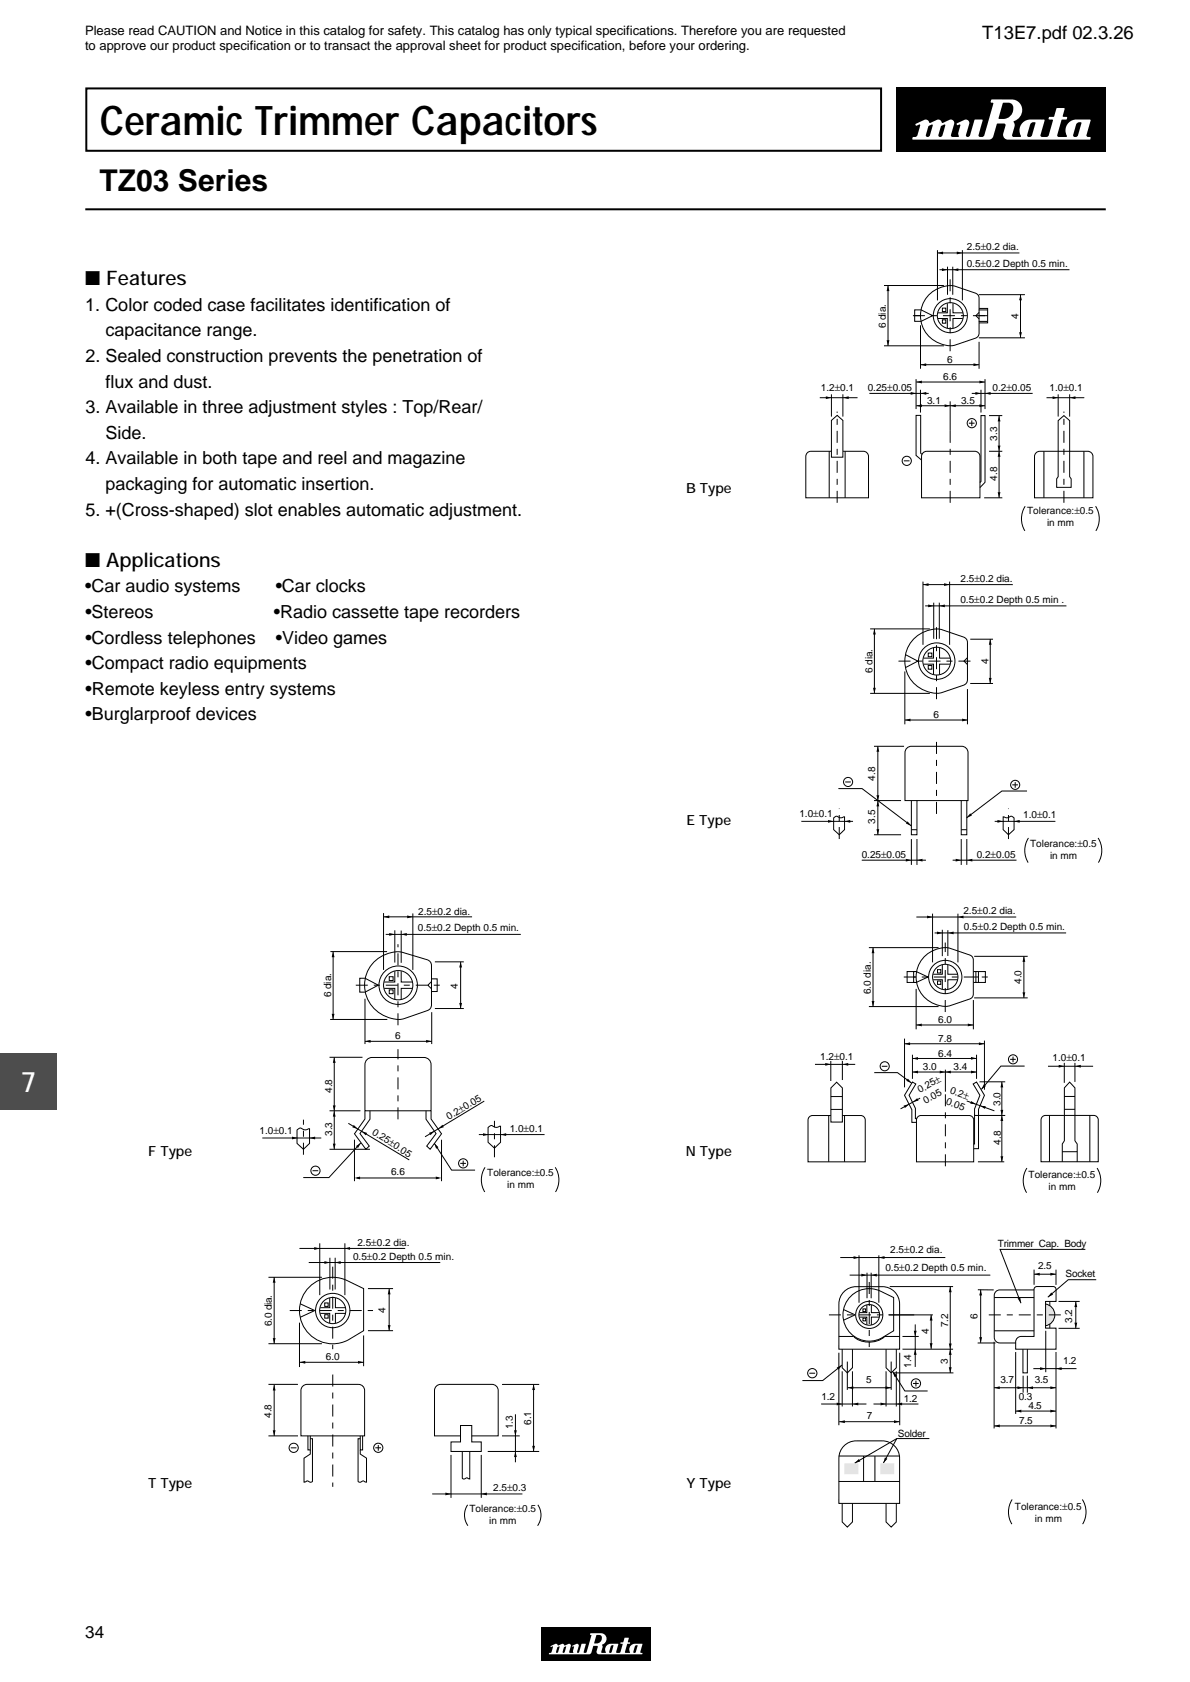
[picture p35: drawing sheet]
<svg xmlns="http://www.w3.org/2000/svg" width="210mm" height="297mm" viewBox="0 0 210 297" stroke-linecap="round" stroke-linejoin="round" font-family="sans-serif">
<defs><g id="words">
<text font-size="7.2" x="17.6" y="23.8">Ceramic Trimmer Capacitors</text>
<text font-size="5.3" x="17.6" y="33.7">TZ03 Series</text>
<text font-size="5" fill="#fff" x="3.7" y="192.6">7</text>
<g font-size="3.5">
<text x="15" y="50.3">■ Features</text>
<text x="15" y="100">■ Applications</text>
</g>
<g font-size="3.2">
<text x="173.3" y="6.8">T13E7.pdf 02.3.26</text>
<text x="15" y="54.8">1. Color coded case facilitates identification of</text>
<text x="18.6" y="59.3">capacitance range.</text>
<text x="15.1" y="63.9">2. Sealed construction prevents the penetration of</text>
<text x="18.6" y="68.4">flux and dust.</text>
<text x="15.1" y="72.9">3. Available in three adjustment styles : Top/Rear/</text>
<text x="18.6" y="77.4">Side.</text>
<text x="15.1" y="81.9">4. Available in both tape and reel and magazine</text>
<text x="18.6" y="86.4">packaging for automatic insertion.</text>
<text x="15.1" y="91">5. +(Cross-shaped) slot enables automatic adjustment.</text>
<text x="15" y="104.5">•Car audio systems</text>
<text x="48.6" y="104.5">•Car clocks</text>
<text x="15.1" y="109">•Stereos</text>
<text x="15.1" y="113.5">•Cordless telephones</text>
<text x="48.3" y="109">•Radio cassette tape recorders</text>
<text x="48.6" y="113.5">•Video games</text>
<text x="15.1" y="118">•Compact radio equipments</text>
<text x="15.1" y="122.6">•Remote keyless entry systems</text>
<text x="15.1" y="127.1">•Burglarproof devices</text>
</g>
<text font-size="3" x="15" y="288.9">34</text>
<g font-size="2.5">
<text x="121" y="86.9">B Type</text>
<text x="121.1" y="145.5">E Type</text>
<text x="26.1" y="204">F Type</text>
<text x="121" y="204">N Type</text>
<text x="26.1" y="262.6">T Type</text>
<text x="121.1" y="262.5">Y Type</text>
</g>
<g font-size="2.3">
<text x="15" y="6.1">Please read CAUTION and Notice in this catalog for safety. This catalog has only typical specifications. Therefore you are requested</text>
<text x="15" y="8.8">to approve our product specification or to transact the approval sheet for product specification, before your ordering.</text>
</g>
<g font-size="1.8">
<text x="170.5" y="47">0.5±0.2 Depth 0.5 min.</text>
<text x="170.5" y="44.2">2.5±0.2 dia.</text>
<text x="156.3" y="57.9" transform="rotate(-90 156.3 57.9)">6 dia.</text>
<text x="179.6" y="56.3" transform="rotate(-90 179.6 56.3)">4</text>
<text x="167.1" y="64">6</text>
<text x="144.8" y="69">1.2±0.1</text>
<text x="153.1" y="69">0.25±0.05</text>
<text x="163.5" y="71.2">3.1</text>
<text x="166.4" y="67">6.6</text>
<text x="169.5" y="71.2">3.5</text>
<text x="175.1" y="69">0.2±0.05</text>
<text x="185.1" y="69">1.0±0.1</text>
<text x="175.9" y="77.7" transform="rotate(-90 175.9 77.7)">3.3</text>
<text x="175.9" y="84.8" transform="rotate(-90 175.9 84.8)">4.8</text>
<text x="181.2" y="90.7">Tolerance:±0.5</text>
<text x="184.7" y="92.8">in mm</text>
<text x="169.4" y="106.3">0.5±0.2 Depth 0.5 min .</text>
<text x="169.4" y="102.7">2.5±0.2 dia.</text>
<text x="153.9" y="118.8" transform="rotate(-90 153.9 118.8)">6 dia.</text>
<text x="174.4" y="117.1" transform="rotate(-90 174.4 117.1)">4</text>
<text x="164.6" y="126.6">6</text>
<text x="154.4" y="137.7" transform="rotate(-90 154.4 137.7)">4.8</text>
<text x="141" y="144.1">1.0±0.1</text>
<text x="154.4" y="145.3" transform="rotate(-90 154.4 145.3)">3.5</text>
<text x="180.5" y="144.3">1.0±0.1</text>
<text x="181.7" y="149.4">Tolerance:±0.5</text>
<text x="152" y="151.3">0.25±0.05</text>
<text x="172.3" y="151.3">0.2±0.05</text>
<text x="185.2" y="151.5">in mm</text>
<text x="73.8" y="161.4">2.5±0.2 dia.</text>
<text x="169.9" y="161.3">2.5±0.2 dia.</text>
<text x="73.7" y="164.3">0.5±0.2 Depth 0.5 min.</text>
<text x="170" y="164">0.5±0.2 Depth 0.5 min.</text>
<text x="180.2" y="173.6" transform="rotate(-90 180.2 173.6)">4.0</text>
<text x="58.4" y="175.9" transform="rotate(-90 58.4 175.9)">6 dia.</text>
<text x="80.8" y="174.4" transform="rotate(-90 80.8 174.4)">4</text>
<text x="153.6" y="175.4" transform="rotate(-90 153.6 175.4)">6.0 dia.</text>
<text x="69.7" y="183.3">6</text>
<text x="165.5" y="183.7">7.8</text>
<text x="165.5" y="180.4">6.0</text>
<text x="144.7" y="186.9">1.2±0.1</text>
<text x="162.8" y="188.8">3.0</text>
<text x="165.5" y="186.5">6.4</text>
<text x="168.2" y="188.8">3.4</text>
<text x="185.7" y="187.2">1.0±0.1</text>
<text x="58.6" y="192.8" transform="rotate(-90 58.6 192.8)">4.8</text>
<text x="79.2" y="197.6" transform="rotate(-31 79.2 197.6)">0.2±0.05</text>
<text x="162.2" y="192.8" transform="rotate(-29 162.2 192.8)">0.25±</text>
<text x="163.3" y="194.7" transform="rotate(-29 163.3 194.7)">0.05</text>
<text x="166.8" y="194.8" transform="rotate(19 166.8 194.8)">0.05</text>
<text x="167.5" y="192.8" transform="rotate(19 167.5 192.8)">0.2±</text>
<text x="176.5" y="195.1" transform="rotate(-90 176.5 195.1)">3.0</text>
<text x="45.8" y="200.1">1.0±0.1</text>
<text x="58.6" y="200.4" transform="rotate(-90 58.6 200.4)">3.3</text>
<text x="65.5" y="200" transform="rotate(32 65.5 200)">0.25±0.05</text>
<text x="89.9" y="199.7">1.0±0.1</text>
<text x="176.5" y="201.9" transform="rotate(-90 176.5 201.9)">4.8</text>
<text x="69" y="207.3">6.6</text>
<text x="85.9" y="207.4">Tolerance:±0.5</text>
<text x="89.5" y="209.5">in mm</text>
<text x="181.4" y="207.7">Tolerance:±0.5</text>
<text x="184.9" y="209.9">in mm</text>
<text x="63" y="219.8">2.5±0.2 dia.</text>
<text x="157" y="221">2.5±0.2 dia.</text>
<text x="176" y="219.9">Trimmer Cap. Body</text>
<text x="62.3" y="222.3">0.5±0.2 Depth 0.5 min.</text>
<text x="156.2" y="224.2">0.5±0.2 Depth 0.5 min.</text>
<text x="183.1" y="223.9">2.5</text>
<text x="188" y="225.3">Socket</text>
<text x="48" y="233.9" transform="rotate(-90 48 233.9)">6.0 dia.</text>
<text x="68" y="231.6" transform="rotate(-90 68 231.6)">4</text>
<text x="172.4" y="232.6" transform="rotate(-90 172.4 232.6)">6</text>
<text x="189.1" y="233.3" transform="rotate(-90 189.1 233.3)">3.2</text>
<text x="57.5" y="240">6.0</text>
<text x="163.8" y="235.3" transform="rotate(-90 163.8 235.3)">4</text>
<text x="167.3" y="234.1" transform="rotate(-90 167.3 234.1)">7.2</text>
<text x="152.8" y="244">5</text>
<text x="160.7" y="241.2" transform="rotate(-90 160.7 241.2)">1.4</text>
<text x="167.2" y="240.6" transform="rotate(-90 167.2 240.6)">3</text>
<text x="176.5" y="243.9">3.7</text>
<text x="182.5" y="243.9">3.5</text>
<text x="187.5" y="240.7">1.2</text>
<text x="47.9" y="250.1" transform="rotate(-90 47.9 250.1)">4.8</text>
<text x="93.7" y="251.3" transform="rotate(-90 93.7 251.3)">6.1</text>
<text x="144.9" y="247">1.2</text>
<text x="152.9" y="250.3">7</text>
<text x="159.4" y="247.2">1.2</text>
<text x="179.7" y="247">0.3</text>
<text x="179.8" y="251.2">7.5</text>
<text x="181.4" y="248.6">4.5</text>
<text x="90.5" y="252.1" transform="rotate(-90 90.5 252.1)">1.3</text>
<text x="158.4" y="253.4">Solder</text>
<text x="87" y="263">2.5±0.3</text>
<text x="82.8" y="266.8">Tolerance:±0.5</text>
<text x="86.3" y="268.9">in mm</text>
<text x="179" y="266.4">Tolerance:±0.5</text>
<text x="182.5" y="268.5">in mm</text>
</g>
</g></defs>
<path d="M95.4 287h19.3v5.9h-19.3z" fill="#000"/>
<path d="M97.1 290.4l.8-.4a.42 .42 0 0 1 .6 .3v.1l-.2 .2-.2 .9 .4-.1 .2-.9-.2-.1v-.2l.7-.3 .4 .3h.1v.2l-.2 .2-.3 .8 .2 .2 .2-.2 .3-.9-.2-.1v-.2l.7-.3 .3 .4-.3 1.2 .7 .1 .2-1.1h-.3l-.1-.2 .8-.3h.2l.2 .3-.3 1.1 .1 .2 .3-.2 .4-1.4 .7-.1v.1l-.4 1.4 .4 .2 .2-.2 .8-2.9-.2-.1v-.3h1.9a1.05 1.05 0 0 1 1 .9 1.05 1.05 0 0 1-.8 1.2l.1 .3-.2 1h.8a1.12 1.12 0 0 1 .8-1.6l1.4 .1-.2 .7-.8-.1v-.4l-.3 .1-.3 1.2h.3l.3-.9 .8 .1-.2 .7 .1 .2h.4l.2-.2 .4-1.4-.4-.1 .1-.2h.4l.3-.8h.7l-.2 .7 .4 .1v.1l-.5 .2-.4 1.4 .2 .2 .7-.1a1.12 1.12 0 0 1 .9-1.6l1.3 .1-.1 .5h-.8v-.3l-.4 .1-.3 1.2h.4l.3-1h.8l-.3 .9 .4 .2v.2h-7.4a.48 .48 0 0 1-.7-.6l.3-.7-.2-.2h-.3v-.4h.2a.93 .93 0 0 0 1-.9 .47 .47 0 0 0-.5-.6h-.5l-.4 1.4 .2 .1v.4l-.4 .1-.3 1.1-.2 .3h-7.2v-.2l.4-.2 .3-.9h-.4z" fill="#fff"/>
<path d="M-.1 185.8h10.1v10h-10.1z" fill="#4d4d4d"/>
<path d="M15.2 15.6h140.2v11h-140.2zM15 36.9h180" fill="none" stroke="#000" stroke-width=".35"/>
<path d="M158.2 15.4h36.8v11.4h-36.8z" fill="#000"/>
<path d="M180.1 24h.1" fill="none" stroke="#000" stroke-width=".18"/>
<path d="M161.5 21.9l1.7-.8a.92 .92 0 0 1 .8 .6l.2-.1v.4l-.4 .3-.5 1.6a.38 .38 0 0 0 .4 .3 .38 .38 0 0 0 .4-.4l.4-1.7-.1-.1h-.2v-.4l1-.5a.65 .65 0 0 1 1 .6l.3-.1-.1 .4-.4 .3-.5 1.5a.4 .4 0 0 0 .5 .4 .4 .4 0 0 0 .3-.5l.4-1.6-.1-.1h-.2l.1-.4 1.1-.5a.6 .6 0 0 1 .7 .8l-.5 2.1 .2 .2h1l.2-.2-.2-.6 .4-1.3-.1-.2-.5 .2v-.3l1.4-.7a.6 .6 0 0 1 .8 .7l-.6 2v.2l.3 .2 .2-.1 .2-.2 .8-2.8h1.4l-.7 2.8a.59 .59 0 0 0 .6 .3 .59 .59 0 0 0 .5-.6l1.5-5.3-.4-.2 .1-.5 3.6-.1a1.96 1.96 0 0 1 1.8 1.8 1.96 1.96 0 0 1-1.5 2.1l.2 .8-.4 1.8 .2 .2h1.2l.1-.2a1.93 1.93 0 0 1 1.6-2.9h2.4l.2 .1-.4 1.3-1.4-.1 .2-.7-.2-.1h-.5l-.2 .2-.6 2a.43 .43 0 0 0 .4 .5 .43 .43 0 0 0 .4-.4l.5-1.5 1.4 .1-.3 1.5 .2 .2 1-.1a6 6 0 0 0 .9-2.6v-.4l-.7-.1v-.3l.9-.1 .5-1.5h1.4l-.4 1.4 .2 .1 .6 .1v.2l-.2 .2h-.7l-.8 2.8 .3 .3h1.3l.1-.2a1.95 1.95 0 0 1 1.7-2.9h2.3l.2 .1-.3 1h-1.5l.2-.5-.2-.1a.68 .68 0 0 0-.8 .4l-.5 1.8a.45 .45 0 0 0 .4 .4 .45 .45 0 0 0 .5-.3l.4-1.7h1.5l-.5 1.7 .2 .2 .6 .1-.1 .3-.1 .1h-14.4a.85 .85 0 0 1-.8-1.1l.4-1.4-.2-.3h-.7l.1-.8h.4a1.75 1.75 0 0 0 1.5-2.6 1.93 1.93 0 0 0-1.6-.3l-.8 2.7 .2 .2h.3l-.1 .8-.7 .1-.6 2.1a.83 .83 0 0 1-.8 .6h-13.4v-.4h.4a.49 .49 0 0 0 .5-.5l.4-1.6-.1-.1-.6 .2z" fill="#fff"/>
<g fill="none" stroke="#000" stroke-width=".18" stroke-dasharray="2.1 1.1 1.1 1.1" stroke-linecap="butt">
<path d="M161 55.7h13.5M167.6 62v-12.7M147.7 88.7v-16.1M167.6 88.7v-12.7M187.7 88.7v-16.1M158.5 116.6h12.8M165.2 123.3v-13.5M148 148v-5.4M165.2 143.6v-13.6M177.9 148v-5.4M62.8 173.8h15M159.4 172.3h14.9"/>
<path d="M166.7 178.5v-12.2M70.2 180.8v-14.3M70.2 197.4v-12.3M53.5 203.7v-6.2M87.2 204.1v-6.4M166.8 205.7v-13.1M51.1 231.2h14.7M58.7 223.4v14.6M58.7 242.4v19.9"/>
</g>
<g fill="none" stroke="#000" stroke-width=".18">
<path d="M155.9 50.4h10.6M156.6 50.4v10.6M161.3 55.7h1.1M161.3 54.7h1.2l2 1-2 1h-1.2zM162.4 57.4v7.6M163.8 52.1a5.1 5.1 0 0 1 4.8-1.6l3.5 1.2a.91 .91 0 0 1 .6 .9v6.1a.91 .91 0 0 1-.6 1l-3.5 1.1a5.3 5.3 0 0 1-5.6-2.6 5.3 5.3 0 0 1 .8-6.1zM165.4 44.1v8.9M165.4 44.6h14.4M165.4 56.2h1.7v1.7M165.7 47.6h22.9M166.2 54.3h.6v.7h-.6zM166.2 56.4h.6v.6h-.6z"/>
<path d="M167.1 53.5v1.7h-1.7M167.1 47v5M168.1 47v5M168.1 53.5v1.7h1.8M169.8 44.1v8.9M169.8 56.2h-1.7v1.7M172.7 56.7h1.5M172.7 54.7h1.5M172.7 52h8.1M172.7 59.6h8.1M172.7 55.1l-.6 .6 .6 .5M172.7 54.4h1.5v2.6h-1.5"/>
<path d="M172.7 55.7h1.5M180 52v7.6M144.6 70.2h6.7M146.3 79.6v8.2M146.7 74.2l1-.9 1 .9v6.4h-2zM146.7 69.6v3.9M146.7 79.6h-3.7a.9 .9 0 0 0-.9 .9v7.3h11.1v-7.3a.9 .9 0 0 0-.9-.9h-3.6M148.7 69.6v3.9M149.1 79.6v8.2M153.3 69.4h10.5M155.9 61h10.6M161.6 66.9v5.3"/>
<path d="M161.6 67.4h12.1M161.6 71.6h12.1M162.4 68.8v4M162.4 64.3h10.3M162.8 79.9l.7-.3h8.4a.92 .92 0 0 1 1 .9v7.3h-10.3v-7.3zM167.6 70.8v5.2M170.9 74.6h1M171.4 69.4h10.7M171.4 74.2v1M172.7 60.3v4.7M173 68.8v4M173.7 66.9v5.3"/>
<path d="M174.5 73.3h2.3M174.5 79.6h2.3M176.2 73.3v14.5M182.8 79.9l.6-.3h8.5a.92 .92 0 0 1 .9 .9v7.3h-10.3v-7.3zM184.1 79.6v8.2M184.6 70.2h6.7M186.6 74.2l1.1-.9 1 .9v9.9l.2 .4v1.5h-2.5v-1.5l.2-.4zM186.6 69.6v3.9M188.7 69.6v3.9M191.2 79.6v8.2M159.4 81.3h1M162.6 80.1l-.2-.2v-6.6h-.8v7l.9 .8"/>
<path d="M172.9 85.1l.1-.2v-11.6h.7v11.8l-.8 .9M173.6 87.8h3.2M180.8 89.3a4.1 4.1 0 0 0 0 4.3M193.2 89.3a4.1 4.1 0 0 1 .1 4.3M153.5 110.9h10.5M154.2 110.9v11.4M159.6 118.4v9.4M159.7 115.5l2.2 1.1-2.2 1.2M161.1 112.8a5.5 5.5 0 0 1 5.2-1.7l3.7 1.3a.97 .97 0 0 1 .6 1v6.5a.97 .97 0 0 1-.6 1l-3.7 1.2a5.6 5.6 0 0 1-6-2.8 5.6 5.6 0 0 1 .8-6.5zM162.8 102.6v11.1M162.8 103.1h15.8M162.9 117.1h1.8v1.9"/>
<path d="M163.2 106.9h24.9M163.7 115.2h.7v.6h-.7zM163.7 117.4h.7v.6h-.7zM164.7 114.3v1.8h-1.8M164.7 106.3v6.4M165.7 106.3v6.4M165.7 114.3v1.8h1.9M167.5 102.6v11.1M167.6 117.1h-1.9v1.9M170.6 116l-.6 .6 .6 .6M171.1 112.8h4.1M174.7 112.8v7.8"/>
<path d="M147.9 139.1h4.2l8.6 6.6M149.1 137.9h1M153.5 122.3h10.5M154.2 131.6h5.3M154.8 131.6v15.6M159.6 127h11.1M159.8 132.1l.6-.4 .4-.1h8.8a1.13 1.13 0 0 1 1.2 1.2v8.4h-11.2v-8.4zM170.6 121.5v6.3M171.1 120.6h4.1M178.6 138.4h1M179.1 138v1M181.2 139.5h-4.5l-6.2 4.8"/>
<path d="M141.3 144.9h9.2M147 144.3a.65 .65 0 0 1 1.1-.1l.9-.1v2.2l-1 .9-1-.9zM152 151.7h11.3M154.2 141.2h4.7M154.2 147.2h4.7M160.8 141.3v5.9h.9v-5.9M160.8 148v4.6M160.8 146.4h.9M161.7 148v4.6M168 151.7h11.3M169.5 141.3v5.9h1v-5.9M169.5 148v4.6"/>
<path d="M169.5 146.4h1M170.5 148v4.6M175.5 144.9h10.7M176.9 144.1a1.11 1.11 0 0 0 1.3-.1h.3l.4 .3v2l-1 .9-1-.9zM181.4 147.8a4.1 4.1 0 0 0 0 4.4M193.7 147.8a4.1 4.1 0 0 1 0 4.4M58.2 179.8h10.1M58.3 167.9h10M58.8 167.9v11.9M64.4 176.2v8M64.4 172.6l2.3 1.2-2.3 1.2M64.4 172.6h-.9v2.4h.9"/>
<path d="M65.9 169.7a5.6 5.6 0 0 1 5.4-1.6l4.1 1.2a1.02 1.02 0 0 1 .7 1v6.9a1.02 1.02 0 0 1-.7 1.1l-4 1.3a5.8 5.8 0 0 1-6.5-3.2 5.9 5.9 0 0 1 1-6.7zM67.7 161.1v10M67.7 161.7h15.6M67.8 174.3h1.8v1.9M68 164.8h23.9M68.7 172.3h.6v.7h-.6zM68.7 174.6h.6v.7h-.6zM69.6 171.3v1.9h-1.8M69.6 164.1v5.7M70.8 171.3v1.9h1.9M70.8 164.1v5.7M72.7 174.3h-1.9v2"/>
<path d="M72.8 161.1v10M76.1 173.1l-.6 .7 .6 .6M76.1 172.7h1v2.2h-1M76.1 178.5v5.7M76.7 169.7h5.1M76.7 177.9h5.1M81.3 169.7v8.2M153.3 167.2h12.3M153.3 177.5h12.3M154 167.2v10.3M160 171.4h1.7h-.5v1.9h.5h-1.7zM161.2 172.3h.4"/>
<path d="M161.6 174.4v7.2M161.6 161.8h17.7M161.7 171.4l2 .9-2 .9M163 168.8a5 5 0 0 1 4.7-1.5l3.4 1.2a.89 .89 0 0 1 .6 .9v5.9a.89 .89 0 0 1-.6 .9l-3.4 1.2a5.1 5.1 0 0 1-5.5-2.6 5.1 5.1 0 0 1 .8-6zM164.5 161.2v8.6M164.6 172.8h1.6v1.7M164.9 164.6h23.2M165.4 171h.6v.6h-.6zM165.4 173h.6v.6h-.6zM166.2 164v4.7M166.2 170.2v1.6h-1.6M167.2 170.2v1.6h1.7"/>
<path d="M167.2 164.1v4.5M168.9 172.8h-1.7v1.7M169 161.2v8.6M171.7 176.4v5.2M171.7 171.4h2.1v1.9h-2.1M171.8 168.7h9.5M171.8 176h9.5M172.1 171.4v1.9M172.1 172.3h.5M172.6 171.4v1.9M180.6 168.7v7.3M52.4 199.3a.75 .75 0 0 1 1.2 0l1-.2v2.6l-1.1 1-1.1-1z"/>
<path d="M58.1 186.5h5.8M58.1 195.9h5.5M59 186.5v16.2M61.4 198.1l10.8 6.5M64.4 195.9v1.5l-1.9 2.6 2 2.7 .6-.5-1.6-2.3 1.8-2.5v-1.5M64.4 183.7h11.7M64.6 187l.6-.4 .4-.1h9.2a1.25 1.25 0 0 1 1.2 1.3v8.1h-11.6v-8.1zM75.1 195.9v1.5l1.8 2.5-1.6 2.3 .6 .5 2-2.7-1.9-2.6v-1.5M85.4 194.2l-10.4 6.3M86.1 198.9a.75 .75 0 0 1 1.2-.1l1-.1v2.8l-1.1 1-1.1-1zM143.8 187.7h7.1M146.2 196.8v8.1"/>
<path d="M146.5 187.1v3.6M146.6 196.8h-3.3a.79 .79 0 0 0-.8 .8v7.3h10.1v-7.3a.79 .79 0 0 0-.8-.8h-3.2M146.6 195.7h2M146.6 193.4h2M147.6 190.9l1 1v6h-2v-6zM148.6 187.1v3.4M149 196.8v8.1M154.2 189.2h4.1l2.5 1.8M155.5 188.1h1M159.5 183.2v8.6M159.5 184.1h14.1M160.9 186v4.3"/>
<path d="M160.9 186.7h11.4M160.9 189.1h11.4M161.6 180.8h10.1M161.7 197.3h-.2v-1.8l-1.1-2.3 1.1-2-.6-.3-1.4 2.3 1.3 2.5v2.3h.8M161.9 197l.5-.2h8.6a.79 .79 0 0 1 .7 .8v7.3h-10v-7.3zM162.3 193.7l-3.5 1.9M166.8 188.7v3.9M170.5 194.2l4.9 1.7M171.9 196.8h5.4M172.3 186v4.3M172.8 190.8h4.5M173.6 183.6v8.6"/>
<path d="M176.7 190.8v14.1M178.2 186.9h1M178.7 186.4v1M180.7 188h-4.1l-3.5 4.2M183.9 197l.5-.3h8.5a.79 .79 0 0 1 .8 .8v7.4h-10.1v-7.4zM184.9 188.1h7.9M185.1 196.8v8.1M187.7 187.5v3.5M187.7 193.4h1.9M187.7 195.7h1.9M189.6 187.5v3.3M192.2 196.8v8.1"/>
<path d="M46.3 200.7h10.4M55.1 206.5h1M56.4 219.3v9.1M58.1 202.7h7.2M60.8 219.3v9.1M62.5 201v7.3M62.9 207.8h14.5M63.6 201.6l-5.6 6.1h-4.5M76.6 201.7l3.1 4.7h4.1M77.9 201v7.3M81.2 205.2h1M81.7 204.7v1"/>
<path d="M84.5 200.1h11.6M85.6 205.9a4.1 4.1 0 0 0-.1 4.3M97.9 205.9a4.1 4.1 0 0 1 .1 4.3M171.8 201.8h.1v-6.2l.9-2.4-1.1-2 .6-.3 1.3 2.3-1 2.5v6.9h-.8M172.5 204.9h4.6M181.1 206a4.1 4.1 0 0 0 0 4.4M187.4 204.9v-3.1l.3-.6v-9.3l1-1 .9 1v9.3l.4 .6v3.1M187.4 203.1h2.6M193.5 206a4.1 4.1 0 0 1 .1 4.4M47.3 225.3h9.5M47.3 237h9.5M48.4 225.3v11.7"/>
<path d="M52.8 220.2h18.7M52.8 233.3v7.8M53 230l2.5 1.2-2.5 1.1M54.5 222.7h23.2M54.5 227a5.9 5.9 0 0 1 6.9-1l2.7 1.3v7.4l-2.7 1.7a5.9 5.9 0 0 1-7.4-1.8 5.9 5.9 0 0 1 .5-7.6zM56.5 231.7h1.7v1.7M57.3 229.8h.6v.6h-.6zM57.3 231.9h.6v.6h-.6zM58.2 229v1.7h-1.7M58.2 221.9v5.5M59.1 221.9v5.5M59.2 229v1.7h1.7"/>
<path d="M60.9 231.7h-1.7v1.7M64.1 235.6v5.4M64.9 227.3h4.4M64.9 234.7h4.4M68.6 227.3v7.4M47.3 244.2h5.3M47.3 253.3h5.3M48.4 244.3v9M51.3 255.4h1M52.9 240.3h11.2M53.3 244.6l.5-.4h.4h9a1.08 1.08 0 0 1 1.1 1.1v8h-11.2v-8zM54.3 253.3v2.5h.4v-2.5"/>
<path d="M54.7 253.8h.4v7.5a.55 .55 0 0 1-.9-.1l-.6 .2v-4.2l1.1-.7v-.7M63.5 253.3v2.5h.5v-2.5M63.5 253.8h-.3v7.5a.55 .55 0 0 0 .8-.1l.6 .2v-4.2l-1.1-.7v-.7M66.2 255.4h1M66.7 254.9v1M79.6 256.6v7.6M81.2 251.4h2v2.9h1.7v1.7h-5.3v-1.7h1.6zM81.2 253.3h-4.6v-8a1.08 1.08 0 0 1 1.1-1.1h9.1a1.08 1.08 0 0 1 1.1 1.1v8h-4.7M81.5 256.1v4.6a.48 .48 0 0 0 .8 0l.6 .2v-4.8M84.9 256.6v7.6M86 256h9.1M88.6 244.2h6.5"/>
<path d="M88.6 253.3h3.1M90.9 249.5v8.4M94.1 244.2v11.8M76.2 263.5h15.9M82.5 265.4a3.2 3.2 0 0 0 0 3.7M94.9 265.4a3.2 3.2 0 0 1-.1 3.7"/>
<circle cx="167.6" cy="55.7" r="2.29"/>
<circle cx="167.6" cy="55.7" r="3"/>
<circle cx="171.4" cy="74.6" r=".81"/>
<circle cx="159.9" cy="81.3" r=".81"/>
<circle cx="165.2" cy="116.6" r="3.2"/>
<circle cx="165.2" cy="116.6" r="2.45"/>
<circle cx="149.6" cy="137.9" r=".8"/>
<circle cx="179.1" cy="138.4" r=".8"/>
<circle cx="70.2" cy="173.8" r="2.58"/>
<circle cx="70.2" cy="173.8" r="3.4"/>
<circle cx="166.7" cy="172.3" r="2.24"/>
<circle cx="166.7" cy="172.3" r="2.94"/>
<circle cx="156.1" cy="188.1" r=".8"/>
<circle cx="178.7" cy="186.9" r=".8"/>
<circle cx="55.6" cy="206.5" r=".81"/>
<circle cx="81.7" cy="205.2" r=".81"/>
<circle cx="58.7" cy="231.2" r="2.31"/>
<circle cx="58.7" cy="231.2" r="3"/>
<circle cx="51.8" cy="255.4" r=".81"/>
<circle cx="66.7" cy="255.4" r=".81"/>
</g>
<g fill="#000">
<path d="M156.6 50.4l.3 .9h-.5zM166.1 47.3l1 .3-1 .2zM165.4 44.6l.9-.2v.5zM168.8 44.4l1 .2-1 .3zM168.1 47.6l.9-.3v.5zM179.8 58.6h.5l-.3 1zM180 52l.3 1h-.5zM145.7 69.9l1 .3-1 .2zM148.7 70.2l1-.3v.5zM156.4 60h.5l-.3 1zM160.6 69.1l1 .3-1 .2zM161.6 67.4l1-.3v.5z"/>
<path d="M161.6 71.6l1-.3v.5zM162.4 64.3l1-.2v.5zM162.4 69.4l1-.3v.5zM166.6 71.3l1 .3-1 .2zM167.6 71.6l1-.3v.5zM171.7 64.1l1 .2-1 .3zM172 69.1l1 .3-1 .2zM172.8 67.1l.9 .3-.9 .2zM172.8 71.3l.9 .3-.9 .2zM173.7 69.4l1-.3v.5zM176 78.6h.5l-.3 1zM176.2 73.3l.3 1h-.5z"/>
<path d="M185.7 69.9l1 .3-1 .2zM188.7 70.2l1-.3v.5zM176 86.8h.5l-.3 1zM176.2 79.6l.3 1h-.5zM154.2 110.9l.3 1h-.5zM163.7 106.6l1 .3-1 .2zM162.8 103.1l1-.2v.5zM166.5 102.9l1 .2-1 .3zM165.7 106.9l1-.3v.5zM174.4 119.6h.5l-.2 1zM174.7 112.8l.2 .9h-.5zM154 121.3h.5l-.3 1z"/>
<path d="M154.8 131.6l.3 1h-.5zM159.6 127l1-.2v.4zM169.7 126.8l1 .2-1 .2zM146.1 144.6l.9 .3-.9 .2zM149 144.9l1-.3v.5zM154.6 146.3h.5l-.3 .9zM154.6 140.3h.5l-.3 1zM154.8 141.3l.3 .9h-.5zM159.8 151.5l1 .2-1 .3zM160.1 144.9l.6 .8-.9-.4zM161.7 151.7l1-.2v.5zM168.6 151.5l.9 .2-.9 .3z"/>
<path d="M171.1 143.5l.3 .4-.9 .4zM170.5 151.7l1-.2v.5zM175.9 144.6l1 .3-1 .2zM178.9 144.9l1-.3v.5zM58.5 178.8h.5l-.2 1zM58.8 167.9l.2 .9h-.5zM68.7 164.6l.9 .2-.9 .3zM67.7 161.7l1-.2v.5zM70.8 164.8l1-.2v.5zM71.8 161.5l1 .2-1 .3zM81.3 169.7l.2 .9h-.5zM81 176.9h.5l-.2 1z"/>
<path d="M154 167.2l.2 .9h-.5zM153.7 176.6h.5l-.2 .9zM163.5 161.5l1 .3-1 .2zM165.3 164.3l.9 .3-.9 .2zM167.2 164.6l1-.3v.5zM169 161.8l.9-.3v.5zM180.6 168.7l.2 1h-.4zM180.4 175h.4l-.2 1zM59 186.5l.2 1h-.5zM59 196l.2 1h-.5zM58.7 195h.5l-.2 1zM62.4 198.4l.7 .7-1-.3z"/>
<path d="M64.4 183.7l1-.3v.5zM75.2 183.4l.9 .3-.9 .2zM77.3 199.1l.7-.7 .3 .4zM145.6 187.5l.9 .2-.9 .3zM148.6 187.7l1-.2v.5zM159.4 195l1-.2-.8 .6zM160.1 190.3l.7 .7-.9-.3zM159.5 184.1l1-.2v.5zM160.9 186.7l1-.2v.4zM160.9 189.1l1-.3v.5zM161 194.4l.8-.7 .2 .4zM161.6 180.8l1-.2v.4z"/>
<path d="M165.8 188.8l.9 .3-.9 .2zM166.7 189.1l1-.3v.5zM170.7 180.6l1 .2-1 .2zM171.3 194.2l.9 .6-1.1-.1zM171.3 186.4l1 .3-1 .2zM171.3 188.8l1 .3-1 .2zM172.7 183.9l.9 .2-.9 .3zM172.9 195l1 .1-.2 .5zM173.5 191.2l.4 .4-.8 .6zM176.7 196.8l.3 .9h-.5zM176.7 190.8l.3 1h-.5zM176.5 195.8h.5l-.3 1z"/>
<path d="M186.7 187.8l1 .3-1 .2zM189.7 188.1l.9-.3v.5zM51.5 200.5l1 .2-1 .3zM54.6 200.7l1-.2v.5zM58.7 201.7h.5l-.2 1zM60.8 220.2l.9-.2v.5zM62.8 202.2l.8-.6-.4 .9zM62.5 207.8l1-.3v.5zM63.8 199.5l1 .3-.3 .5zM75.7 199.8l1-.3-.8 .7zM76.9 207.5l1 .3-1 .2zM76.6 201.7l.7 .7-.4 .2z"/>
<path d="M85.2 199.9l1 .2-1 .3zM88.3 200.1l1-.2v.5zM176.5 204h.5l-.3 .9zM48.1 236h.5l-.2 1zM48.4 225.3l.2 1h-.5zM55.4 220l1 .2-1 .3zM57.2 222.4l1 .3-1 .2zM59.1 222.7l1-.3v.5zM68.4 233.7h.5l-.3 1zM68.6 227.3l.3 1h-.5zM48.1 252.3h.5l-.2 1zM48.4 244.3l.2 1h-.5z"/>
<path d="M52.9 240.3l.9-.3v.5zM63.2 240l.9 .3-.9 .2zM90.7 252.3h.5l-.3 1zM90.9 256l.3 1h-.5zM93.9 255h.5l-.3 1zM94.1 244.2l.3 1h-.5zM78.6 263.3l1 .2-1 .3zM84.9 263.5l1-.2v.5z"/>
</g>
<path d="M184.4 230a1.94 1.94 0 0 1 1.7 1.9 1.94 1.94 0 0 1-1.7 1.9z" fill="#e6e6e6"/>
<g fill="none" stroke="#000" stroke-width=".18">
<path d="M148 235.7h2.6a4.2 4.2 0 0 0 5.5 0h2.6M148 238.6v12.8M148.6 238v3.3l.9 .9 .9-.9v-3.3M149.1 227.6l1.2-.6h.7h4.6a3 3 0 0 1 3.1 3v8h-10.7v-8a3 3 0 0 1 1.1-2.4zM150.3 228.4a4.6 4.6 0 0 1 5.1-.6l2.2 1.1v5.8l-2.2 1.3a4.6 4.6 0 0 1-5.9-1.5 4.6 4.6 0 0 1 .8-6.1zM156.3 238v3.3l.9 .9 .9-.9v-3.3M156.7 231.9h7.9M156.9 226.9h11.2M158.7 238.6v12.8M159.2 235.7h2.9M159.2 238h8.9M164.2 231.9v6"/>
<path d="M167.6 226.9v15.3M184.4 230a1.94 1.94 0 0 1 1.7 1.9 1.94 1.94 0 0 1-1.7 1.9M184.5 234.7v7.3M185.2 229.6v.7M144.8 247.7h8M148 256.8h10.7M148 250.8h10.7M148.6 241.9v6.2M148.6 255.3a3 3 0 0 1 2.4-1.1h4.6a3 3 0 0 1 3.1 3v8h-10.7v-8l.1-.7zM149.5 240.2v5M149.5 244.8h7.7M150.4 241.9v6.2"/>
<path d="M152.3 256.8v4.5M154.1 247.7h2.2M156.3 241.9v6.2M157.2 240.2v5M157.7 242.2h10.5M158.1 241.9v6.2M158.1 247.7h3.9M163.9 253.7h-5.7l-2.4 4.4M148 261.3h10.7M148.6 265.2v3.3l.9 .9 .9-.9v-3.3M156.3 265.2v3.3l.9 .9 .9-.9v-3.3"/>
</g>
<path d="M146.2 231.9h12.7M153.3 226.1v11.5" fill="none" stroke="#000" stroke-width=".18" stroke-dasharray="2.1 1.1 1.1 1.1" stroke-linecap="butt"/>
<path d="M148.9 258.1h2.5v1.9h-2.5z" fill="#e6e6e6"/>
<g fill="none" stroke="#000" stroke-width=".18">
<path d="M148.2 221.8h18.5M148.8 231l2 .9-2 1M149.9 224.9h24.8M151.5 221.4v8.4M151.6 232.3h1.3v1.4M152.2 230.9h.5v.5h-.5zM152.2 232.5h.5v.5h-.5zM152.9 230.2v1.3h-1.3M152.9 224.5v4.5M153.7 224.5v4.5M153.7 230.2v1.3h1.4M155 221.4v8.4"/>
<path d="M155.1 232.3h-1.4v1.4M161.4 233.6v7.5M172.4 236.9h3.2M172.5 227.5h2.8M173 227.5v9.4M175.3 236.7v15.3M175.4 228.9h7M175.4 234.7h7M179.2 238.5v10.9M180.4 238v4.2h.8v-4.2M182.4 227.5h-6.1a.97 .97 0 0 0-.9 1v7.4a.98 .98 0 0 0 .9 1h2.9M182.4 223.9v2.7"/>
<path d="M182.4 224.8h3.9M182.5 227.2l.4-.3h2.9l.4 .3 .1 2.4h-1.9v4.7h1.9v3.7h-7.1v-1.3a.97 .97 0 0 1 .9-1h2.3zM185.2 233.6v.7M186.3 223.9v2.7M186.3 238.5v13.5M186.7 229.6h3.7M186.7 234.3h3.7M189.8 229.6v4.7M191.4 220.4h-15l3.7 9.5M193.4 225.7h-5l-3.6 3.1M142.8 242.2h1M148.5 240.8l-3.4 2.7h-3.6"/>
<path d="M154.3 256.8v4.5M156.3 247.7h1.8M157.4 241.9l2.2 3.5h4M158.2 253.7l-7.4 4.4M161 244h1.1M161.6 243.5v1.1M175.3 244.8h11M175.3 251.5h11M179.2 248.9h7.1M180.5 242.7v3M181.2 242.7v3M182.3 241.4h7.6"/>
<circle cx="153.3" cy="231.9" r="1.83"/>
<circle cx="153.3" cy="231.9" r="2.4"/>
<circle cx="143.3" cy="242.2" r=".82"/>
<circle cx="161.6" cy="244" r=".82"/>
</g>
<path d="M174.4 231.9h12.7" fill="none" stroke="#000" stroke-width=".18" stroke-dasharray="2.1 1.1 1.1 1.1" stroke-linecap="butt"/>
<g fill="#000">
<path d="M150.6 221.6l1 .2-1 .3zM151.9 224.7l1 .2-1 .3zM153.7 224.9l1-.2v.5zM155 221.8l1-.2v.5zM161.2 234.7h.5l-.3 1zM161.4 238l.3 1h-.5zM164 236.9h.5l-.3 1zM164.2 231.9l.3 1h-.5zM167.4 237h.5l-.3 1zM167.6 226.9l.3 1h-.5zM167.6 238l.3 1h-.5zM172.7 235.9h.5l-.2 1z"/>
<path d="M173 227.5l.2 1h-.5zM179.5 229l.5-.1 .1 1zM182.4 224.8l1-.3v.5zM185.3 224.5l1 .3-1 .2zM185.4 228l.4 .4-1 .4zM189.5 233.3h.5l-.2 1zM189.8 229.6l.2 1h-.5zM147.6 247.4l1 .3-1 .2zM147.6 241.2l.9-.4-.6 .8zM148 250.8l1-.3v.5zM149.5 244.8l1-.3v.5zM150.4 247.7l1-.3v.5z"/>
<path d="M150.8 258.1l.7-.7 .3 .4zM155.3 247.4l1 .3-1 .2zM156.1 257.1l.4 .2-.7 .8zM156.2 244.5l1 .3-1 .2zM157.7 250.5l1 .3-1 .2zM157.4 241.9l.8 .7-.4 .3zM158.1 247.7l1-.3v.5zM167.4 241.2h.5l-.3 1zM175.3 244.8l1-.3v.5zM175.3 251.5l1-.2v.5zM179.5 244.5l1 .3-1 .2zM179.2 248.9l1-.2v.4z"/>
<path d="M181.2 244.8l1-.3v.5zM183.5 241.2l1 .2-1 .3zM185.3 248.7l1 .2-1 .2zM185.3 244.5l1 .3-1 .2zM185.3 251.3l1 .2-1 .3zM186.3 241.4l1-.2v.5z"/>
</g>
<path d="M155.2 258.1h2.5v1.9h-2.5z" fill="#e6e6e6"/>
<path d="M178.5 264.5a4.1 4.1 0 0 0 0 4.3M190.9 264.5a4.1 4.1 0 0 1 .1 4.3" fill="none" stroke="#000" stroke-width=".18"/>
<use href="#words"/>
</svg>
